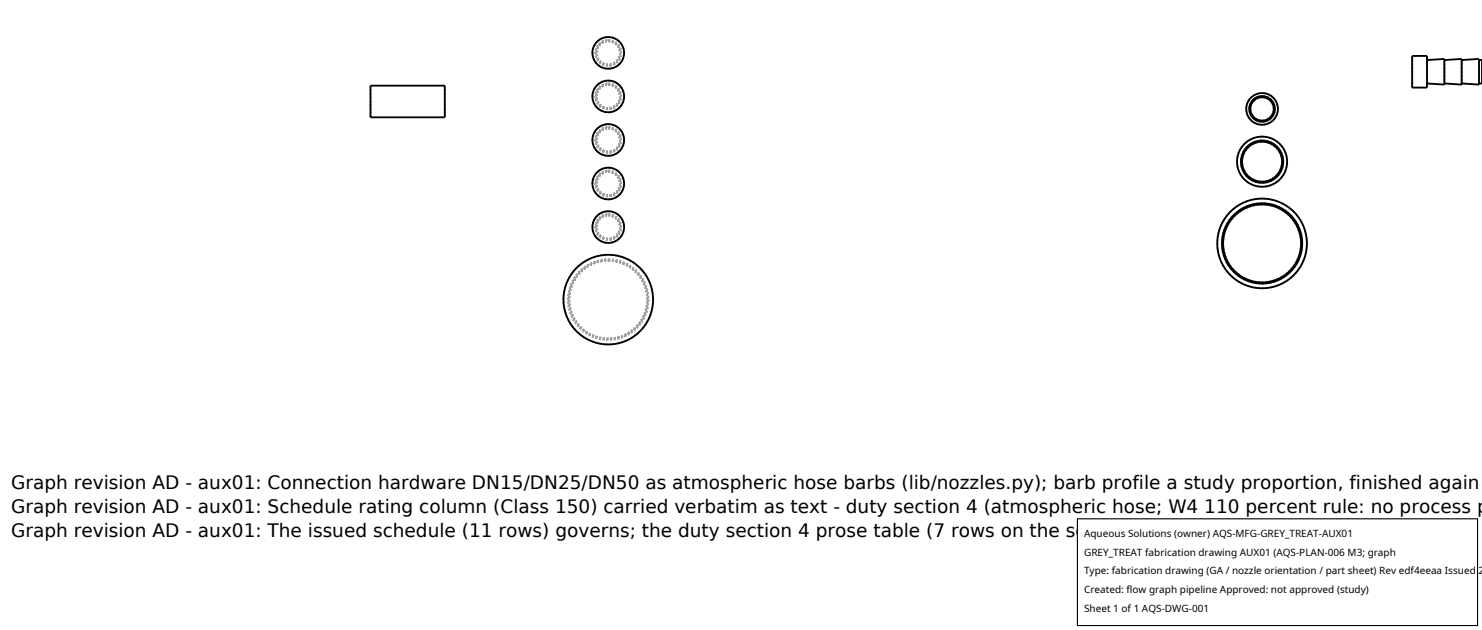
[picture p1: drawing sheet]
<svg xmlns="http://www.w3.org/2000/svg" width="212mm" height="90mm" viewBox="0 0 212 90" stroke-linecap="round" stroke-linejoin="round" font-family="sans-serif">
<defs><g id="words">
<g font-size="2.6">
<text x="1.6" y="69.8">Graph revision AD - aux01: Connection hardware DN15/DN25/DN50 as atmospheric hose barbs (lib/nozzles.py); barb profile a study proportion, finished again</text>
<text x="1.6" y="73.3">Graph revision AD - aux01: Schedule rating column (Class 150) carried verbatim as text - duty section 4 (atmospheric hose; W4 110 percent rule: no process p</text>
<text x="1.6" y="76.7">Graph revision AD - aux01: The issued schedule (11 rows) governs; the duty section 4 prose table (7 rows on the seed block) predates it (hold, W12)</text>
</g>
<g font-size="1.4">
<text x="154.8" y="76.6">Aqueous Solutions (owner) AQS-MFG-GREY_TREAT-AUX01</text>
<text x="154.8" y="79.3">GREY_TREAT fabrication drawing AUX01 (AQS-PLAN-006 M3; graph</text>
<text x="154.8" y="82">Type: fabrication drawing (GA / nozzle orientation / part sheet) Rev edf4eeaa Issued 2</text>
<text x="154.8" y="84.7">Created: flow graph pipeline Approved: not approved (study)</text>
<text x="154.8" y="87.4">Sheet 1 of 1 AQS-DWG-001</text>
</g>
</g></defs>
<g fill="none" stroke="#a0a0a0" stroke-width=".26" stroke-dasharray=".3 .3" stroke-linecap="butt">
<path d="M52.9 12.2v4.6M63.5 12.2v4.6M86.9 17.7l.8 .2 .7 .5 .6 .7 .1 .9-.1 .8-.5 .7-.7 .6-.9 .1-.8-.1-.8-.5-.5-.7-.2-.9 .2-.8 .5-.8 .7-.5 .9-.2M86.9 18.3l.6 .2 .6 .3 .3 .5 .1 .7-.1 .6-.3 .6-.6 .3-.6 .2-.6-.2-.6-.3-.4-.6-.1-.6 .1-.7 .4-.5 .5-.3 .7-.2M86.9 18.2l.7 .1 .6 .4 .4 .6 .1 .7-.1 .7-.4 .6-.6 .4-.7 .1-.7-.1-.6-.4-.4-.6-.2-.7 .2-.7 .4-.6 .6-.4 .7-.1M86.9 11.5l.8 .2 .7 .4 .6 .8 .1 .8-.1 .9-.5 .8-.7 .4-.9 .2-.9-.2-.7-.4-.5-.7-.2-.9 .2-.8 .5-.8 .7-.5 .9-.2M86.9 12.1l.6 .1 .6 .4 .3 .5 .1 .7-.1 .7-.4 .5-.6 .3-.6 .1-.6-.1-.6-.4-.3-.5-.1-.7 .1-.6 .4-.5 .6-.4 .6-.1M86.9 11.9l.7 .2 .6 .4 .4 .6 .1 .7-.1 .6-.4 .6-.6 .5-.7 .1-.8-.1-.5-.5-.4-.6-.2-.6 .2-.7 .4-.6 .6-.4 .7-.2M86.9 5.3l.8 .1 .7 .5 .6 .8 .1 .8-.1 .9-.5 .7-.7 .5-.9 .2-.8-.1-.8-.5-.5-.7-.2-.9 .2-.9 .5-.7 .7-.5 .9-.2M86.9 5.9l.6 .1 .6 .4 .3 .5 .1 .6-.1 .7-.3 .5-.6 .4-.6 .1-.6-.1-.6-.3-.4-.6-.1-.6 .1-.7 .4-.5 .5-.4 .7-.1M86.9 5.7l.7 .2 .6 .4 .4 .6 .1 .7-.1 .7-.4 .6-.6 .4-.7 .1-.7-.1-.6-.4-.4-.7-.2-.6 .2-.7 .4-.6 .6-.4 .7-.2M180.3 19.5l-1.4 .3-1.2 .8-.7 1.1-.3 1.4 .2 1.3 .8 1.2 1.2 .8 .6 .2 .8 .1 1.4-.3 1.1-.8 .8-1.2 .2-.7v-.7l-.3-1.4-.8-1.1-1.2-.7-1.2-.3"/>
<path d="M180.3 13.3l-.9 .2-.7 .4-.5 .7-.2 .9 .1 .9 .5 .7 .8 .5 .9 .2 .8-.2 .7-.4 .5-.8 .2-.8-.2-.9-.4-.7-.7-.5-.9-.2M180.3 13.9l-.7 .1-.5 .4-.4 .5-.1 .6 .1 .7 .4 .5 .5 .4 .7 .1 .6-.1 .5-.3 .4-.6 .1-.6-.1-.6-.4-.6-.5-.4-.6-.1M180.3 13.7l-.7 .2-.6 .4-.4 .5-.2 .8 .2 .7 .4 .6 .6 .4 .7 .1 .7-.2 .6-.4 .4-.6 .1-.7-.1-.6-.4-.6-.6-.4-.7-.2M201.7 12.5v-4.5M203.8 12.5v-4.5M203.8 8.6v3.3M203.8 11.9v-3.3M206.3 12.1v-3.7M206.3 8.6v3.3M206.3 11.9v-3.3M208.8 12.1v-3.7M208.8 8.6v3.3"/>
<path d="M208.8 11.9v-3.3M211.2 12.1v-3.7M211.2 8.6v3.3M211.2 11.9v-3.3M211.7 11.9v-3.3M86.9 36.4l1.2 .1 1.2 .4 1.1 .6 1 .7 .8 1.1 .6 1.1 .4 1.2 .1 1.2-.2 1.3-.4 1.3-.6 1.1-.8 .9-.9 .7-1.2 .6-1.2 .4-1.2 .1-1.3-.2-1.1-.3-1.1-.6-1-.8-.8-1.1-.6-1.1-.3-1.1-.1-1.3 .1-1.2 .4-1.2 .6-1.1 .8-1 .9-.7 1.1-.6 1.2-.4 1.3-.1M86.9 37.2l1 .1 1.2 .4 .9 .5 .8 .6 .7 .9 .5 1 .3 1 .1 1.1-.1 1-.3 1.1-.5 1-.7 .8-.9 .8-.9 .4-1.1 .3-1.1 .2-1.1-.2-1-.3-.9-.5-.9-.7-.6-.8-.6-1-.3-1.1-.1-1 .1-1.1 .3-1 .6-1 .6-.9 .9-.6 .9-.5 1-.4 1.2-.1M86.9 37.1l1.1 .1 1.1 .3 .9 .5 1 .8 .6 .8 .5 1 .4 1.1 .1 1.2-.1 1-.3 1.1-.6 1-.8 .9-.8 .7-1 .5-1 .3-1.2 .1-1.1-.1-1-.3-.9-.5-1-.8-.7-.8-.5-1-.4-1.2-.1-1 .2-1.2 .3-1 .6-1.1 .7-.8 .8-.7 1-.5 1.1-.3 1.1-.1M86.9 30.2l.8 .1 .7 .5 .6 .8 .1 .8-.1 .8-.5 .8-.7 .5-.9 .2-.8-.2-.8-.4-.5-.7-.2-.9 .2-.9 .5-.8 .7-.4 .9-.2M86.9 30.8l.6 .1 .6 .4 .3 .5 .1 .6-.1 .7-.3 .5-.6 .4-.6 .1-.6-.1-.6-.4-.4-.5-.1-.6 .1-.7 .4-.5 .5-.4 .7-.1M86.9 30.6l.7 .1 .6 .4 .4 .6 .1 .7-.1 .7-.4 .6-.6 .4-.7 .2-.7-.2-.6-.4-.4-.6-.2-.7 .2-.7 .4-.6 .6-.4 .7-.1M86.9 23.9l.8 .2 .7 .5 .6 .7 .1 .9-.1 .9-.5 .7-.7 .5-.9 .2-.9-.2-.7-.5-.5-.7-.2-.9 .2-.8 .5-.8 .7-.5 .9-.2"/>
<path d="M86.9 24.5l.6 .2 .6 .3 .3 .6 .1 .6-.1 .7-.4 .5-.6 .4-.6 .1-.6-.2-.6-.4-.3-.5-.1-.6 .1-.6 .4-.6 .6-.3 .6-.2M86.9 24.4l.7 .1 .6 .4 .4 .6 .1 .7-.1 .7-.4 .6-.6 .4-.7 .1-.8-.1-.5-.4-.4-.6-.2-.7 .2-.7 .4-.6 .6-.4 .7-.1M180.3 20.2l-1.1 .2-1 .7-.6 .9-.2 1.1 .2 1.1 .6 .9 1 .6 1.1 .2 1.1-.2 .9-.6 .6-1 .2-1-.2-1.1-.6-.9-1-.7-1-.2M180.3 20.1l-1.2 .2-1 .6-.6 1-.3 1.2 .2 1.1 .7 1 1 .7 1.1 .2 1.1-.2 1.1-.6 .6-1 .3-1.2-.2-1.1-.7-1-1-.7-1.1-.2M180.3 28.4l-1.3 .1-1.2 .3-1.1 .6-1 .8-.7 1-.6 1.1-.4 1.2-.1 1.2 .1 1.3 .4 1.2 .6 1.1 .7 1 1 .8 1.1 .6 1.2 .3 1.3 .2 1.2-.2 1.2-.3 1.1-.6 1-.8 .8-1 .5-1 .4-1.2 .2-1.3-.2-1.2-.3-1.2-.6-1.1-.8-1-.9-.8-1.1-.6-1.3-.4-1.2-.1M180.3 29.2l-1.1 .1-1.1 .3-1 .6-.9 .7-.6 .8-.5 1-.3 1-.1 1.1 .1 1 .3 1 .5 1 .6 .8 .9 .7 1 .6 1 .3 1.2 .1 1-.1 1-.3 1.1-.5 .8-.7 .7-.8 .5-1.1 .3-1 .1-1-.1-1.2-.3-1-.6-1-.7-.8-.8-.7-1-.5-1-.3-1-.1M180.3 29l-1.1 .1-1.2 .4-.9 .5-.9 .7-.7 .9-.6 1-.3 1.1-.1 1.1 .2 1.2 .3 1 .5 1 .7 .8 .9 .7 .9 .5 1.1 .4 1.2 .1 1.1-.1 1.1-.4 1-.5 .9-.8 .7-.9 .5-.9 .3-1.1 .1-1.1-.1-1.1-.4-1.1-.5-.9-.7-.9-.9-.7-.9-.5-1.2-.4-1-.1"/>
</g>
<g fill="none" stroke="#000" stroke-width=".26">
<path d="M52.9 12.2h10.6v4.6h-10.6zM201.7 8h2.1v4.5h-2.1zM203.8 8.6l2.5-.2v3.7l-2.5-.2M206.3 8.6l2.5-.2v3.7l-2.5-.2M208.8 8.6l2.4-.2v3.7l-2.4-.2M211.2 8.6h.5v3.3h-.5"/>
<circle cx="86.9" cy="20" r="2.26"/>
<circle cx="86.9" cy="7.6" r="2.26"/>
<circle cx="86.9" cy="13.8" r="2.26"/>
<circle cx="180.3" cy="15.6" r="1.83"/>
<circle cx="180.3" cy="15.6" r="2.26"/>
<circle cx="180.3" cy="15.6" r="1.67"/>
<circle cx="86.9" cy="32.4" r="2.26"/>
<circle cx="86.9" cy="26.2" r="2.26"/>
<circle cx="180.3" cy="23.1" r="3"/>
<circle cx="180.3" cy="23.1" r="3.6"/>
<circle cx="180.3" cy="34.8" r="5.7"/>
<circle cx="180.3" cy="34.8" r="6.4"/>
<circle cx="180.3" cy="34.8" r="5.6"/>
<circle cx="180.3" cy="23.1" r="2.86"/>
<circle cx="86.9" cy="42.8" r="6.4"/>
</g>
<path d="M153.9 74.1h57.1v15.2h-57.1z" fill="#fff" stroke="#000" stroke-width=".16"/>
<use href="#words"/>
</svg>
